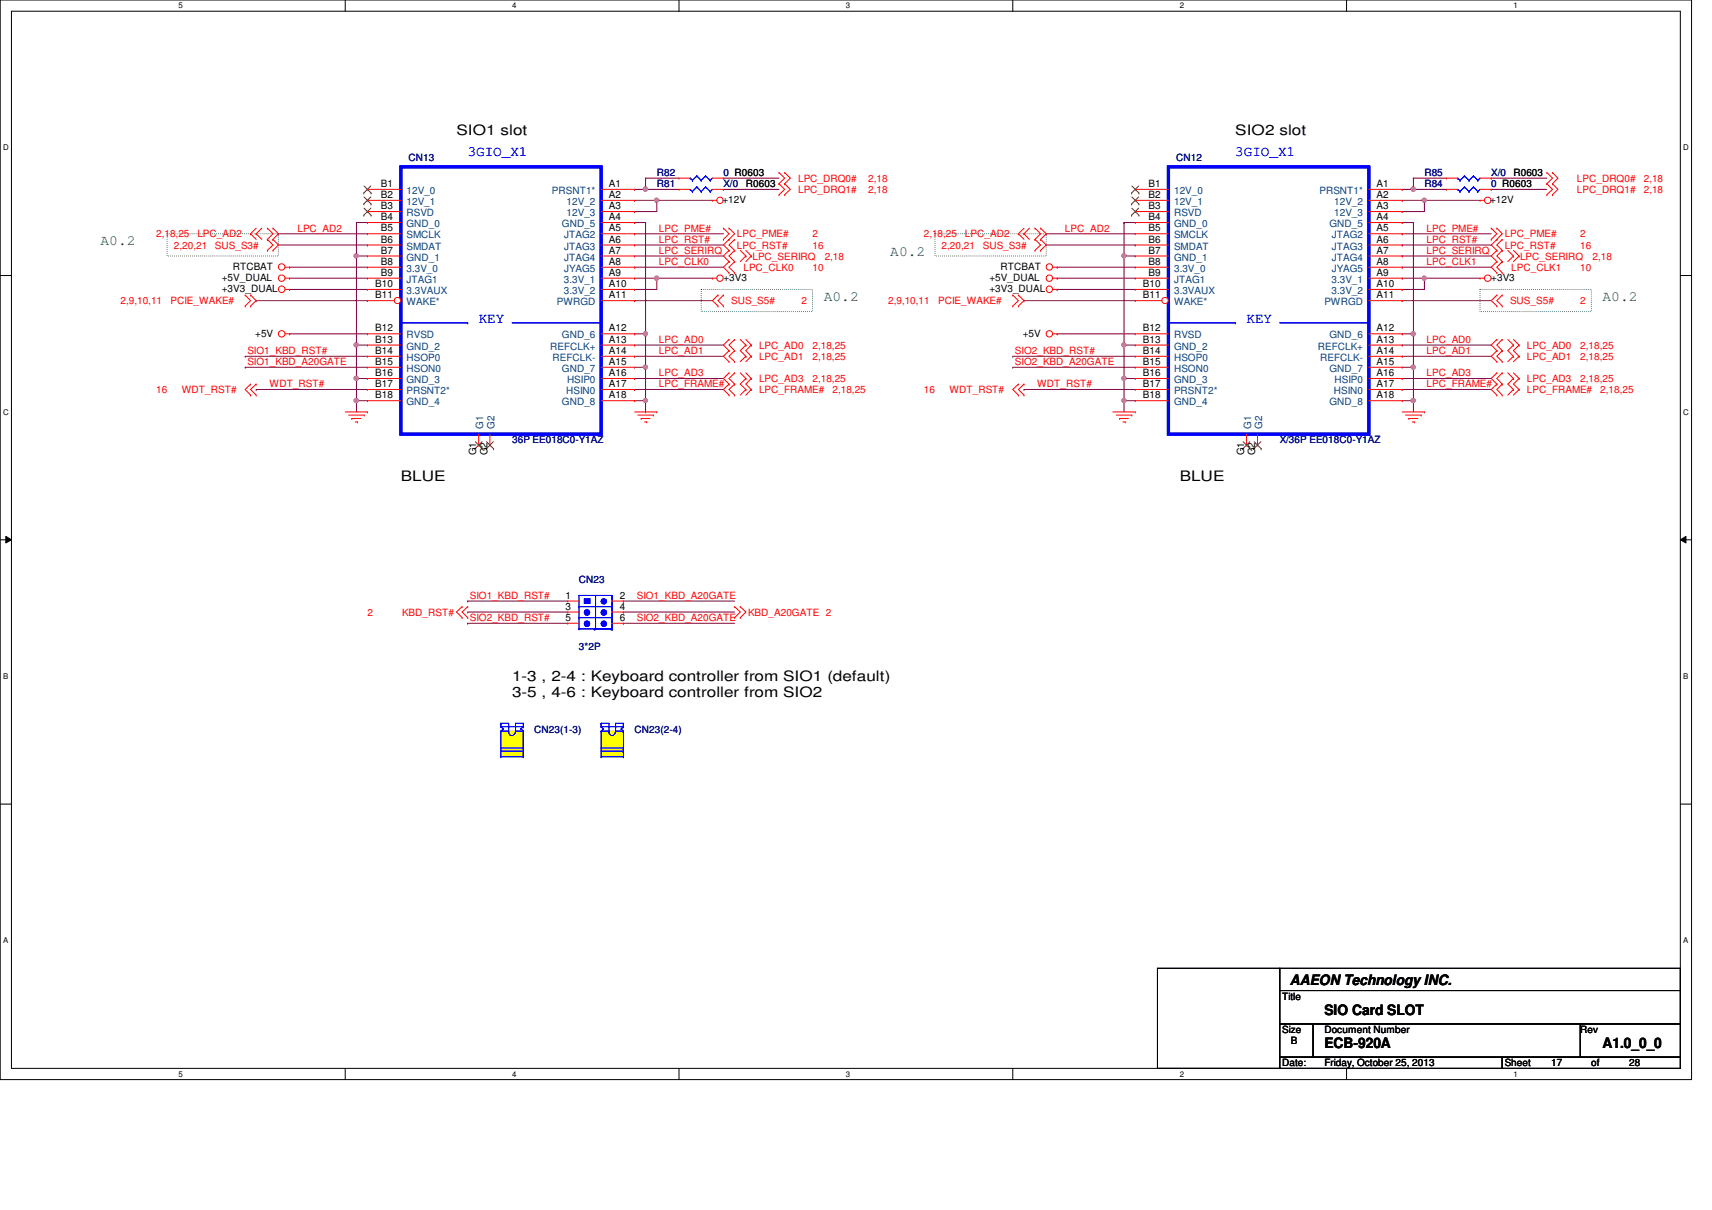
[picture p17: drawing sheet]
<svg xmlns="http://www.w3.org/2000/svg" width="297mm" height="210mm" viewBox="0 0 297 210" stroke-linecap="round" stroke-linejoin="round" font-family="sans-serif">
<defs><g id="words">
<g font-size="2.5">
<text x="79.2" y="23.5">SIO1 slot</text>
<text x="214.3" y="23.5">SIO2 slot</text>
<text x="69.6" y="83.4">BLUE</text>
<text x="204.7" y="83.4">BLUE</text>
<text x="88.9" y="118.1">1-3 , 2-4 : Keyboard controller from SIO1 (default)</text>
<text x="88.9" y="120.9">3-5 , 4-6 : Keyboard controller from SIO2</text>
<text x="223.8" y="170.8">AAEON Technology INC.</text>
<text x="229.8" y="176.1">SIO Card SLOT</text>
<text x="229.8" y="181.9">ECB-920A</text>
<text x="278" y="181.9">A1.0_0_0</text>
</g>
<g font-size="2.5" fill="#00f">
<text x="81.1" y="27.1">3GIO_X1</text>
<text x="214.3" y="27.1">3GIO_X1</text>
<text x="83.1" y="56">KEY</text>
<text x="216.3" y="56">KEY</text>
</g>
<g font-size="2.5" fill="#008000">
<text x="17.4" y="42.5">A0.2</text>
<text x="154.5" y="44.5">A0.2</text>
<text x="142.9" y="52.2">A0.2</text>
<text x="278" y="52.2">A0.2</text>
</g>
<g font-size="1.7" fill="#000080">
<text x="70.9" y="27.9">CN13</text>
<text x="204.1" y="27.9">CN12</text>
<text x="114" y="32.5">R81</text>
<text x="114" y="30.6">R82</text>
<text x="125.5" y="32.5">X/0</text>
<text x="125.5" y="30.6">0 R0603</text>
<text x="247.1" y="30.6">R85</text>
<text x="247.1" y="32.5">R84</text>
<text x="258.7" y="30.6">X/0</text>
<text x="258.7" y="32.5">0 R0603</text>
<text x="88.9" y="76.9">36P EE018C0-Y1AZ</text>
<text x="222" y="76.9">X/36P EE018C0-Y1AZ</text>
<text x="100.5" y="101">CN23</text>
<text x="100.5" y="112.8">3*2P</text>
<text x="92.7" y="127.1">CN23(1-3)</text>
<text x="110.1" y="127.1">CN23(2-4)</text>
</g>
<g font-size="1.7">
<text x="66.1" y="32.4">B1</text>
<text x="66.1" y="34.3">B2</text>
<text x="105.7" y="34.3">A2</text>
<text x="105.7" y="32.4">A1</text>
<text x="125.3" y="35.2">+12V</text>
<text x="129.4" y="32.5">R0603</text>
<text x="199.3" y="32.4">B1</text>
<text x="199.3" y="34.3">B2</text>
<text x="238.8" y="34.3">A2</text>
<text x="238.8" y="32.4">A1</text>
<text x="258.5" y="35.2">+12V</text>
<text x="262.6" y="30.6">R0603</text>
<text x="66.1" y="36.3">B3</text>
<text x="66.1" y="38.2">B4</text>
<text x="66.1" y="40.1">B5</text>
<text x="105.7" y="36.3">A3</text>
<text x="105.7" y="38.2">A4</text>
<text x="105.7" y="40.1">A5</text>
<text x="199.3" y="36.3">B3</text>
<text x="199.3" y="38.2">B4</text>
<text x="199.3" y="40.1">B5</text>
<text x="238.8" y="36.3">A3</text>
<text x="238.8" y="38.2">A4</text>
<text x="238.8" y="40.1">A5</text>
<text x="40.4" y="46.8">RTCBAT</text>
<text x="66.1" y="42.1">B6</text>
<text x="66.1" y="44">B7</text>
<text x="66.1" y="45.9">B8</text>
<text x="66.1" y="47.8">B9</text>
<text x="105.7" y="42.1">A6</text>
<text x="105.7" y="44">A7</text>
<text x="105.7" y="45.9">A8</text>
<text x="105.7" y="47.8">A9</text>
<text x="173.6" y="46.8">RTCBAT</text>
<text x="199.3" y="42.1">B6</text>
<text x="199.3" y="44">B7</text>
<text x="199.3" y="45.9">B8</text>
<text x="199.3" y="47.8">B9</text>
<text x="238.8" y="42.1">A6</text>
<text x="238.8" y="44">A7</text>
<text x="238.8" y="45.9">A8</text>
<text x="238.8" y="47.8">A9</text>
<text x="38.5" y="48.7">+5V_DUAL</text>
<text x="38.5" y="50.7">+3V3_DUAL</text>
<text x="65.1" y="49.8">B10</text>
<text x="65.1" y="51.7">B11</text>
<text x="105.7" y="49.8">A10</text>
<text x="105.7" y="51.7">A11</text>
<text x="125.5" y="48.7">+3V3</text>
<text x="171.7" y="48.7">+5V_DUAL</text>
<text x="171.7" y="50.7">+3V3_DUAL</text>
<text x="198.3" y="49.8">B10</text>
<text x="198.3" y="51.7">B11</text>
<text x="238.8" y="49.8">A10</text>
<text x="238.8" y="51.7">A11</text>
<text x="258.7" y="48.7">+3V3</text>
<text x="44.3" y="58.4">+5V</text>
<text x="65.1" y="57.5">B12</text>
<text x="65.1" y="59.4">B13</text>
<text x="105.7" y="57.5">A12</text>
<text x="105.7" y="59.4">A13</text>
<text x="177.5" y="58.4">+5V</text>
<text x="198.3" y="57.5">B12</text>
<text x="198.3" y="59.4">B13</text>
<text x="238.8" y="57.5">A12</text>
<text x="238.8" y="59.4">A13</text>
<text x="65.1" y="61.4">B14</text>
<text x="65.1" y="63.3">B15</text>
<text x="65.1" y="65.2">B16</text>
<text x="105.7" y="61.4">A14</text>
<text x="105.7" y="63.3">A15</text>
<text x="105.7" y="65.2">A16</text>
<text x="198.3" y="61.4">B14</text>
<text x="198.3" y="63.3">B15</text>
<text x="198.3" y="65.2">B16</text>
<text x="238.8" y="61.4">A14</text>
<text x="238.8" y="63.3">A15</text>
<text x="238.8" y="65.2">A16</text>
<text x="65.1" y="67.1">B17</text>
<text x="65.1" y="69.1">B18</text>
<text x="105.7" y="67.1">A17</text>
<text x="105.7" y="69.1">A18</text>
<text x="198.3" y="67.1">B17</text>
<text x="198.3" y="69.1">B18</text>
<text x="238.8" y="67.1">A17</text>
<text x="238.8" y="69.1">A18</text>
<text x="82.6" y="79" transform="rotate(-90 82.6 79)">G1</text>
<text x="84.6" y="79" transform="rotate(-90 84.6 79)">G2</text>
<text x="215.9" y="79" transform="rotate(-90 215.9 79)">G1</text>
<text x="217.8" y="79" transform="rotate(-90 217.8 79)">G2</text>
<text x="98.1" y="103.8">1</text>
<text x="98.1" y="105.7">3</text>
<text x="98.1" y="107.7">5</text>
<text x="107.6" y="103.8">2</text>
<text x="107.6" y="105.7">4</text>
<text x="107.6" y="107.7">6</text>
<text x="222.5" y="173.4">Title</text>
<text x="222.5" y="179.2">Size</text>
<text x="229.8" y="179.2">Document Number</text>
<text x="274.2" y="179.2">Rev</text>
<text x="222.5" y="185">Date:</text>
<text x="224" y="181.1">B</text>
<text x="229.8" y="185">Friday, October 25, 2013</text>
<text x="261.1" y="185">Sheet</text>
<text x="269.2" y="185">17</text>
<text x="276.1" y="185">of</text>
<text x="282.7" y="185">28</text>
</g>
<g font-size="1.7" fill="#004080">
<text x="70.5" y="33.7">12V_0</text>
<text x="70.5" y="35.6">12V_1</text>
<text x="95.8" y="33.7">PRSNT1*</text>
<text x="98.3" y="35.6">12V_2</text>
<text x="203.7" y="33.7">12V_0</text>
<text x="203.7" y="35.6">12V_1</text>
<text x="228.9" y="33.7">PRSNT1*</text>
<text x="231.5" y="35.6">12V_2</text>
<text x="70.5" y="37.5">RSVD</text>
<text x="70.5" y="39.4">GND_0</text>
<text x="70.5" y="41.4">SMCLK</text>
<text x="97.5" y="39.4">GND_5</text>
<text x="97.9" y="41.4">JTAG2</text>
<text x="98.3" y="37.5">12V_3</text>
<text x="203.7" y="37.5">RSVD</text>
<text x="203.7" y="39.4">GND_0</text>
<text x="203.7" y="41.4">SMCLK</text>
<text x="230.7" y="39.4">GND_5</text>
<text x="231.1" y="41.4">JTAG2</text>
<text x="231.5" y="37.5">12V_3</text>
<text x="70.5" y="43.3">SMDAT</text>
<text x="70.5" y="45.2">GND_1</text>
<text x="70.5" y="47.2">3.3V_0</text>
<text x="97.9" y="43.3">JTAG3</text>
<text x="97.9" y="45.2">JTAG4</text>
<text x="97.9" y="47.2">JYAG5</text>
<text x="203.7" y="43.3">SMDAT</text>
<text x="203.7" y="45.2">GND_1</text>
<text x="203.7" y="47.2">3.3V_0</text>
<text x="231.1" y="43.3">JTAG3</text>
<text x="231.1" y="45.2">JTAG4</text>
<text x="231.1" y="47.2">JYAG5</text>
<text x="70.5" y="49.1">JTAG1</text>
<text x="70.5" y="51">3.3VAUX</text>
<text x="70.5" y="53">WAKE*</text>
<text x="96.6" y="53">PWRGD</text>
<text x="97.8" y="49.1">3.3V_1</text>
<text x="97.8" y="51">3.3V_2</text>
<text x="203.7" y="49.1">JTAG1</text>
<text x="203.7" y="51">3.3VAUX</text>
<text x="203.7" y="53">WAKE*</text>
<text x="229.8" y="53">PWRGD</text>
<text x="231" y="49.1">3.3V_1</text>
<text x="231" y="51">3.3V_2</text>
<text x="70.5" y="58.7">RVSD</text>
<text x="97.5" y="58.7">GND_6</text>
<text x="203.7" y="58.7">RVSD</text>
<text x="230.7" y="58.7">GND_6</text>
<text x="70.5" y="60.7">GND_2</text>
<text x="70.5" y="62.6">HSOP0</text>
<text x="70.5" y="64.5">HSON0</text>
<text x="95.5" y="60.7">REFCLK+</text>
<text x="95.9" y="62.6">REFCLK-</text>
<text x="97.5" y="64.5">GND_7</text>
<text x="203.7" y="60.7">GND_2</text>
<text x="203.7" y="62.6">HSOP0</text>
<text x="203.7" y="64.5">HSON0</text>
<text x="228.6" y="60.7">REFCLK+</text>
<text x="229.1" y="62.6">REFCLK-</text>
<text x="230.7" y="64.5">GND_7</text>
<text x="70.5" y="66.5">GND_3</text>
<text x="70.5" y="68.4">PRSNT2*</text>
<text x="70.5" y="70.3">GND_4</text>
<text x="97.5" y="70.3">GND_8</text>
<text x="98.3" y="68.4">HSIN0</text>
<text x="98.4" y="66.5">HSIP0</text>
<text x="203.7" y="66.5">GND_3</text>
<text x="203.7" y="68.4">PRSNT2*</text>
<text x="203.7" y="70.3">GND_4</text>
<text x="230.7" y="70.3">GND_8</text>
<text x="231.4" y="68.4">HSIN0</text>
<text x="231.6" y="66.5">HSIP0</text>
<text x="83.9" y="74.3" transform="rotate(-90 83.9 74.3)">G1</text>
<text x="85.8" y="74.3" transform="rotate(-90 85.8 74.3)">G2</text>
<text x="217.1" y="74.3" transform="rotate(-90 217.1 74.3)">G1</text>
<text x="219" y="74.3" transform="rotate(-90 219 74.3)">G2</text>
</g>
<g font-size="1.7" fill="#f00">
<text x="138.5" y="31.5">LPC_DRQ0#</text>
<text x="138.5" y="33.5">LPC_DRQ1#</text>
<text x="150.6" y="31.5">2,18</text>
<text x="150.6" y="33.5">2,18</text>
<text x="273.6" y="31.5">LPC_DRQ0#</text>
<text x="273.6" y="33.5">LPC_DRQ1#</text>
<text x="285.2" y="31.5">2,18</text>
<text x="285.2" y="33.5">2,18</text>
<text x="27.1" y="41.2">2,18,25</text>
<text x="34.2" y="41.2">LPC_AD2</text>
<text x="51.6" y="40.2">LPC_AD2</text>
<text x="114.3" y="40.2">LPC_PME#</text>
<text x="127.8" y="41.2">LPC_PME#</text>
<text x="141" y="41.2">2</text>
<text x="160.3" y="41.2">2,18,25</text>
<text x="167.4" y="41.2">LPC_AD2</text>
<text x="184.8" y="40.2">LPC_AD2</text>
<text x="247.5" y="40.2">LPC_PME#</text>
<text x="261.1" y="41.2">LPC_PME#</text>
<text x="274.2" y="41.2">2</text>
<text x="30.2" y="43.1">2,20,21</text>
<text x="37.3" y="43.1">SUS_S3#</text>
<text x="114.3" y="46">LPC_CLK0</text>
<text x="114.3" y="42.1">LPC_RST#</text>
<text x="114.3" y="44">LPC_SERIRQ</text>
<text x="127.8" y="43.1">LPC_RST#</text>
<text x="129" y="47">LPC_CLK0</text>
<text x="130.6" y="45">LPC_SERIRQ</text>
<text x="141" y="47">10</text>
<text x="141" y="43.1">16</text>
<text x="143.1" y="45">2,18</text>
<text x="163.4" y="43.1">2,20,21</text>
<text x="170.5" y="43.1">SUS_S3#</text>
<text x="247.5" y="46">LPC_CLK1</text>
<text x="247.5" y="42.1">LPC_RST#</text>
<text x="247.5" y="44">LPC_SERIRQ</text>
<text x="261.1" y="43.1">LPC_RST#</text>
<text x="262.2" y="47">LPC_CLK1</text>
<text x="263.7" y="45">LPC_SERIRQ</text>
<text x="274.2" y="47">10</text>
<text x="274.2" y="43.1">16</text>
<text x="276.3" y="45">2,18</text>
<text x="20.9" y="52.8">2,9,10,11</text>
<text x="29.6" y="52.8">PCIE_WAKE#</text>
<text x="126.9" y="52.8">SUS_S5#</text>
<text x="139.1" y="52.8">2</text>
<text x="154.1" y="52.8">2,9,10,11</text>
<text x="162.8" y="52.8">PCIE_WAKE#</text>
<text x="262" y="52.8">SUS_S5#</text>
<text x="274.2" y="52.8">2</text>
<text x="114.3" y="59.5">LPC_AD0</text>
<text x="247.5" y="59.5">LPC_AD0</text>
<text x="42.9" y="63.3">SIO1_KBD_A20GATE</text>
<text x="42.9" y="61.4">SIO1_KBD_RST#</text>
<text x="114.3" y="65.3">LPC_AD3</text>
<text x="114.3" y="61.4">LPC_AD1</text>
<text x="131.7" y="60.5">LPC_AD0</text>
<text x="131.7" y="62.4">LPC_AD1</text>
<text x="141" y="60.5">2,18,25</text>
<text x="141" y="62.4">2,18,25</text>
<text x="176.1" y="63.3">SIO2_KBD_A20GATE</text>
<text x="176.1" y="61.4">SIO2_KBD_RST#</text>
<text x="247.5" y="65.3">LPC_AD3</text>
<text x="247.5" y="61.4">LPC_AD1</text>
<text x="264.9" y="60.5">LPC_AD0</text>
<text x="264.9" y="62.4">LPC_AD1</text>
<text x="274.2" y="60.5">2,18,25</text>
<text x="274.2" y="62.4">2,18,25</text>
<text x="27.1" y="68.2">16</text>
<text x="31.5" y="68.2">WDT_RST#</text>
<text x="46.8" y="67.2">WDT_RST#</text>
<text x="114.3" y="67.2">LPC_FRAME#</text>
<text x="131.7" y="68.2">LPC_FRAME#</text>
<text x="131.7" y="66.3">LPC_AD3</text>
<text x="141" y="66.3">2,18,25</text>
<text x="144.4" y="68.2">2,18,25</text>
<text x="160.3" y="68.2">16</text>
<text x="164.7" y="68.2">WDT_RST#</text>
<text x="180" y="67.2">WDT_RST#</text>
<text x="247.5" y="67.2">LPC_FRAME#</text>
<text x="264.9" y="68.2">LPC_FRAME#</text>
<text x="264.9" y="66.3">LPC_AD3</text>
<text x="274.2" y="66.3">2,18,25</text>
<text x="277.7" y="68.2">2,18,25</text>
<text x="63.8" y="106.8">2</text>
<text x="69.8" y="106.8">KBD_RST#</text>
<text x="81.5" y="103.9">SIO1_KBD_RST#</text>
<text x="81.5" y="107.7">SIO2_KBD_RST#</text>
<text x="110.5" y="107.7">SIO2_KBD_A20GATE</text>
<text x="110.5" y="103.9">SIO1_KBD_A20GATE</text>
<text x="129.8" y="106.8">KBD_A20GATE 2</text>
</g>
<g font-size="1.4">
<text x="30.9" y="1.4">5</text>
<text x="88.9" y="1.4">4</text>
<text x="146.8" y="1.4">3</text>
<text x="204.7" y="1.4">2</text>
<text x="262.6" y="1.4">1</text>
<text x=".5" y="26.1">D</text>
<text x="292.1" y="26.1">D</text>
<text x=".5" y="71.9">C</text>
<text x="292.1" y="71.9">C</text>
<text x=".5" y="117.8">B</text>
<text x="292.1" y="117.8">B</text>
<text x=".5" y="163.6">A</text>
<text x="292.1" y="163.6">A</text>
<text x="30.9" y="186.8">5</text>
<text x="88.9" y="186.8">4</text>
<text x="146.8" y="186.8">3</text>
<text x="204.7" y="186.8">2</text>
<text x="262.6" y="186.8">1</text>
</g>
</g></defs>
<path d="M0 0h293.5v187.3h-293.5zM2 1.9h289.5v183.4h-289.5z" fill="none" stroke="#000" stroke-width=".17"/>
<g fill="#fff">
<path d="M30.9 .2h.8v1.5h-.8z"/>
<path d="M30.9 185.5h.8v1.6h-.8z"/>
</g>
<path d="M59.9 0v1.9M59.9 185.3v2" fill="none" stroke="#000" stroke-width=".17"/>
<g fill="#fff">
<path d="M88.9 .2h.7v1.5h-.7z"/>
<path d="M88.9 185.5h.7v1.6h-.7z"/>
</g>
<path d="M117.8 0v1.9M117.8 185.3v2" fill="none" stroke="#000" stroke-width=".17"/>
<g fill="#fff">
<path d="M146.8 .2h.7v1.5h-.7z"/>
<path d="M146.8 185.5h.7v1.6h-.7z"/>
</g>
<path d="M175.7 0v1.9M175.7 185.3v2" fill="none" stroke="#000" stroke-width=".17"/>
<g fill="#fff">
<path d="M204.7 .2h.7v1.5h-.7z"/>
<path d="M204.7 185.5h.7v1.6h-.7z"/>
</g>
<path d="M233.6 0v1.9M233.6 185.3v2" fill="none" stroke="#000" stroke-width=".17"/>
<g fill="#fff">
<path d="M262.6 .2h.8v1.5h-.8z"/>
<path d="M262.6 185.5h.8v1.6h-.8z"/>
<path d="M.5 24.8h1v1.6h-1z"/>
<path d="M292.1 24.8h.9v1.6h-.9z"/>
<path d="M.5 70.7h1v1.5h-1z"/>
<path d="M292.1 70.7h.9v1.5h-.9z"/>
</g>
<path d="M0 47.8h2M291.5 47.8h2" fill="none" stroke="#000" stroke-width=".17"/>
<g fill="#fff">
<path d="M.5 116.5h.9v1.6h-.9z"/>
<path d="M292.1 116.5h.8v1.6h-.8z"/>
</g>
<path d="M0 93.6h2M1 93l1 .6-1 .6zM291.5 93.6l1-.6v1.2zM291.5 93.6h2" fill="none" stroke="#000" stroke-width=".17"/>
<path d="M1 93l1 .6-1 .6zM291.5 93.6l1-.6v1.2z" fill="#000"/>
<g fill="#fff">
<path d="M.5 162.4h.9v1.5h-.9z"/>
<path d="M292.1 162.4h.8v1.5h-.8z"/>
</g>
<path d="M0 139.5h2M291.5 139.5h2" fill="none" stroke="#000" stroke-width=".17"/>
<path d="M86.9 126.8h3.9v4.5h-3.9z" fill-rule="evenodd" fill="#ff0"/>
<path d="M86.9 126.8h3.9v4.5h-3.9z" fill="none" stroke="#ff0" stroke-width=".17"/>
<path d="M104.3 126.8h3.9v4.5h-3.9z" fill-rule="evenodd" fill="#ff0"/>
<path d="M104.3 126.8h3.9v4.5h-3.9z" fill="none" stroke="#ff0" stroke-width=".17"/>
<path d="M29 40.6h19.3v3.8h-19.3zM121.7 50.2h19.3v3.9h-19.3zM162.2 40.6h19.3v3.8h-19.3zM256.8 50.2h19.3v3.9h-19.3z" fill="none" stroke="#008000" stroke-width=".17" stroke-dasharray="0 .3"/>
<g fill="none" stroke="#800040" stroke-width=".17">
<path d="M61.8 38.6h.1M61.8 38.6h2M125.5 32.9h.1M125.5 32.9h9.7M61.8 59.9h.1M61.8 59.9v5.8M42.5 63.7h.1M42.5 61.8h.1M42.5 63.7h21.3M42.5 61.8h21.3M61.8 69.5h.1M61.8 65.7h.1"/>
<path d="M61.8 69.5v2M61.8 65.7h2"/>
</g>
<circle cx="61.8" cy="59.8" r=".37" fill="#f0f"/>
<circle cx="61.8" cy="59.8" r=".37" fill="none" stroke="#f0f" stroke-width=".17"/>
<path d="M61.8 59.9h.1M61.8 44.4h.1M61.8 59.9h2M61.8 44.4v15.5M110.1 46.4h.1M110.1 46.4h15.4M110.1 67.6h.1M110.1 67.6h15.4" fill="none" stroke="#800040" stroke-width=".17"/>
<circle cx="61.8" cy="44.4" r=".37" fill="#f0f"/>
<circle cx="61.8" cy="44.4" r=".37" fill="none" stroke="#f0f" stroke-width=".17"/>
<path d="M114 34.8h.1M114 34.8h9.6" fill="none" stroke="#800040" stroke-width=".17"/>
<circle cx="113.9" cy="34.7" r=".37" fill="#f0f"/>
<circle cx="113.9" cy="34.7" r=".37" fill="none" stroke="#f0f" stroke-width=".17"/>
<path d="M110.1 38.6h.1M110.1 38.6h1.9M112 38.6h.1M112 38.6v19.3" fill="none" stroke="#800040" stroke-width=".17"/>
<circle cx="112" cy="57.9" r=".38" fill="#f0f"/>
<circle cx="112" cy="57.9" r=".38" fill="none" stroke="#f0f" stroke-width=".17"/>
<path d="M112 32.9h.1M112 32.9h5.8M112 57.9v5.8M112 63.7h.1" fill="none" stroke="#800040" stroke-width=".17"/>
<circle cx="112" cy="32.8" r=".38" fill="#f0f"/>
<circle cx="112" cy="32.8" r=".38" fill="none" stroke="#f0f" stroke-width=".17"/>
<path d="M44.4 52.2h.1M44.4 52.2h19.4M110.1 50.2h.1M114 48.3h.1M114 48.3h9.6M114 48.3v1.9h-3.9" fill="none" stroke="#800040" stroke-width=".17"/>
<circle cx="113.9" cy="48.3" r=".38" fill="#f0f"/>
<circle cx="113.9" cy="48.3" r=".38" fill="none" stroke="#f0f" stroke-width=".17"/>
<g fill="none" stroke="#800040" stroke-width=".17">
<path d="M61.8 38.6h.1M61.8 38.6v5.8M110.1 36.7h.1M110.1 34.8h.1M110.1 32.9h.1M110.1 34.8h3.9M112 30.9h.1M112 30.9v2h-1.9M112 30.9h5.8M114 34.8h.1M114 34.8v1.9h-3.9M110.1 48.3h.1"/>
<path d="M110.1 52.2h.1M110.1 57.9h.1M110.1 48.3h3.9M110.1 52.2h13.5M110.1 57.9h1.9M61.8 69.5h.1M61.8 65.7h.1M61.8 65.7v3.8M61.8 69.5h2"/>
</g>
<circle cx="61.8" cy="69.5" r=".37" fill="#f0f"/>
<circle cx="61.8" cy="69.5" r=".37" fill="none" stroke="#f0f" stroke-width=".17"/>
<circle cx="61.8" cy="65.6" r=".37" fill="#f0f"/>
<circle cx="61.8" cy="65.6" r=".37" fill="none" stroke="#f0f" stroke-width=".17"/>
<g fill="none" stroke="#800040" stroke-width=".17">
<path d="M125.5 30.9h.1M125.5 30.9h9.7M195 38.6h.1M195 38.6h2M61.8 44.4h.1M61.8 44.4h2M110.1 59.9h.1M110.1 40.6h.1M110.1 42.5h.1M110.1 59.9h15.4M110.1 40.6h15.4M110.1 42.5h15.4"/>
<path d="M195 59.9h.1M195 59.9v5.8M110.1 65.7h.1M110.1 61.8h.1M110.1 65.7h15.4M110.1 61.8h15.4M175.7 63.7h.1M175.7 61.8h.1M175.7 61.8h21.3M175.7 63.7h21.3M195 69.5h.1M195 65.7h.1"/>
<path d="M195 65.7h2M195 69.5v2"/>
</g>
<circle cx="195" cy="59.8" r=".37" fill="#f0f"/>
<circle cx="195" cy="59.8" r=".37" fill="none" stroke="#f0f" stroke-width=".17"/>
<path d="M195 59.9h.1M195 44.4h.1M195 59.9h2M195 44.4v15.5M243.3 46.4h.1M243.3 46.4h15.4M243.3 67.6h.1M243.3 67.6h15.4" fill="none" stroke="#800040" stroke-width=".17"/>
<circle cx="195" cy="44.4" r=".37" fill="#f0f"/>
<circle cx="195" cy="44.4" r=".37" fill="none" stroke="#f0f" stroke-width=".17"/>
<path d="M247.1 34.8h.1M247.1 34.8h9.7" fill="none" stroke="#800040" stroke-width=".17"/>
<circle cx="247.1" cy="34.7" r=".37" fill="#f0f"/>
<circle cx="247.1" cy="34.7" r=".37" fill="none" stroke="#f0f" stroke-width=".17"/>
<path d="M243.3 38.6h.1M243.3 38.6h1.9M245.2 38.6h.1M245.2 38.6v19.3" fill="none" stroke="#800040" stroke-width=".17"/>
<circle cx="245.2" cy="57.9" r=".38" fill="#f0f"/>
<circle cx="245.2" cy="57.9" r=".38" fill="none" stroke="#f0f" stroke-width=".17"/>
<path d="M177.7 52.2h.1M177.7 52.2h19.3M243.3 50.2h.1M247.1 48.3h.1M247.1 48.3h9.7M247.1 48.3v1.9h-3.8M245.2 69.5h.1M245.2 69.5v2" fill="none" stroke="#800040" stroke-width=".17"/>
<circle cx="247.1" cy="48.3" r=".38" fill="#f0f"/>
<circle cx="247.1" cy="48.3" r=".38" fill="none" stroke="#f0f" stroke-width=".17"/>
<g fill="none" stroke="#800040" stroke-width=".17">
<path d="M195 38.6h.1M195 38.6v5.8M243.3 36.7h.1M243.3 34.8h.1M243.3 34.8h3.8M247.1 34.8h.1M247.1 34.8v1.9h-3.8M243.3 48.3h.1M243.3 57.9h.1M243.3 48.3h3.8M243.3 57.9h1.9M195 69.5h.1"/>
<path d="M195 65.7h.1M195 65.7v3.8M195 69.5h2"/>
</g>
<circle cx="195" cy="69.5" r=".37" fill="#f0f"/>
<circle cx="195" cy="69.5" r=".37" fill="none" stroke="#f0f" stroke-width=".17"/>
<circle cx="195" cy="65.6" r=".37" fill="#f0f"/>
<circle cx="195" cy="65.6" r=".37" fill="none" stroke="#f0f" stroke-width=".17"/>
<g fill="none" stroke="#800040" stroke-width=".17">
<path d="M245.2 32.9h.1M245.2 32.9h5.8M258.7 32.9h.1M258.7 32.9h9.7M195 44.4h.1M195 44.4h2M243.3 59.9h.1M243.3 40.6h.1M243.3 42.5h.1M243.3 59.9h15.4M243.3 40.6h15.4M243.3 42.5h15.4"/>
<path d="M243.3 65.7h.1M243.3 61.8h.1M243.3 65.7h15.4M243.3 61.8h15.4"/>
</g>
<circle cx="245.2" cy="32.8" r=".38" fill="#f0f"/>
<circle cx="245.2" cy="32.8" r=".38" fill="none" stroke="#f0f" stroke-width=".17"/>
<g fill="none" stroke="#800040" stroke-width=".17">
<path d="M243.3 32.9h.1M245.2 30.9h.1M245.2 30.9v2h-1.9M245.2 30.9h5.8M258.7 30.9h.1M258.7 30.9h9.7M48.3 40.6h.1M48.3 40.6h15.5M50.2 48.3h.1M50.2 50.2h.1M50.2 48.3h13.6M50.2 50.2h13.6"/>
<path d="M110.1 44.4h.1M110.1 44.4h15.4M181.5 40.6h.1M181.5 40.6h15.5M183.4 48.3h.1M183.4 50.2h.1M183.4 48.3h13.6M183.4 50.2h13.6M243.3 44.4h.1M243.3 44.4h15.4M44.4 67.6h.1M44.4 67.6h19.4"/>
<path d="M110.1 63.7h1.9M112 63.7h.1M177.7 67.6h.1M177.7 67.6h19.3M81.1 106.2h.1M81.1 104.3h.1M81.1 108.1h.1M81.1 106.2h17.4M81.1 108.1h17.4M81.1 104.3h17.4M108.2 106.2h.1M108.2 108.1h.1"/>
<path d="M108.2 104.3h.1M108.2 106.2h19.3M108.2 108.1h19.3M108.2 104.3h19.3"/>
</g>
<circle cx="112" cy="63.7" r=".37" fill="#f0f"/>
<circle cx="112" cy="63.7" r=".37" fill="none" stroke="#f0f" stroke-width=".17"/>
<path d="M245.2 57.9h.1M245.2 57.9v5.8M110.1 69.5h1.9M112 69.5h.1M112 63.7v5.8M243.3 63.7h1.9M245.2 63.7h.1" fill="none" stroke="#800040" stroke-width=".17"/>
<circle cx="112" cy="69.5" r=".37" fill="#f0f"/>
<circle cx="112" cy="69.5" r=".37" fill="none" stroke="#f0f" stroke-width=".17"/>
<path d="M112 71.5h.1M112 69.5v2M243.3 69.5h1.9M245.2 69.5h.1" fill="none" stroke="#800040" stroke-width=".17"/>
<circle cx="245.2" cy="69.5" r=".37" fill="#f0f"/>
<circle cx="245.2" cy="69.5" r=".37" fill="none" stroke="#f0f" stroke-width=".17"/>
<path d="M245.2 63.7h.1M245.2 63.7v5.8" fill="none" stroke="#800040" stroke-width=".17"/>
<circle cx="245.2" cy="63.7" r=".37" fill="#f0f"/>
<circle cx="245.2" cy="63.7" r=".37" fill="none" stroke="#f0f" stroke-width=".17"/>
<g fill="none" stroke="#800040" stroke-width=".17">
<path d="M48.3 42.5h15.5M50.2 46.4h.1M50.2 57.9h.1M50.2 57.9h13.6M50.2 46.4h13.6M63.8 42.5h.1M181.5 42.5h15.5M183.4 57.9h.1M183.4 46.4h.1M183.4 57.9h13.6M183.4 46.4h13.6M197 42.5h.1"/>
<path d="M243.3 52.2h.1M243.3 52.2h15.4"/>
</g>
<g fill="none" stroke="#f00" stroke-width=".17">
<path d="M44.4 39.6l-.9 1M45.4 39.6l-1 1M46.4 39.6h.1M46.4 39.6l1 1-1 .9M47.4 39.6h.1M47.4 39.6l.9 1-.9 .9M117.8 32.9h.1M117.8 32.9h2M123.6 34.8h.1M123.6 34.8h.8M123.6 32.9h1.9M125.5 39.6h.1"/>
<path d="M125.5 32.9h.1M125.5 39.6l1 1-1 .9M126.5 39.6h.1M126.5 39.6l1 1-2 1.9 1 .9M135.2 29.9h.1M135.2 31.9h.1M135.2 33.8h.1M135.2 29.9l.9 1-.9 1M135.2 31.9l.9 1-.9 .9M136.1 29.9h.1M136.1 31.9h.1M136.1 33.8h.1"/>
<path d="M136.1 29.9l1 1-1 1M136.1 31.9l1 1-1 .9M177.7 39.6l-1 1M178.6 39.6l-.9 1M179.6 39.6h.1M179.6 39.6l.9 1-.9 .9M180.5 39.6h.1M180.5 39.6l1 1-1 .9M256.8 34.8h.1M256.8 34.8h.8M258.7 39.6h.1M258.7 39.6l1 1-1 .9"/>
<path d="M259.7 39.6h.1M259.7 39.6l.9 1-.9 .9M268.4 29.9h.1M268.4 31.9h.1M268.4 33.8h.1M268.4 29.9l1 1-1 1M268.4 31.9l1 1-1 .9M269.4 29.9h.1M269.4 31.9h.1M269.4 33.8h.1M269.4 29.9l.9 1-.9 1M269.4 31.9l.9 1-.9 .9"/>
<path d="M42.5 51.2h.1M42.5 53.1h.1M42.5 51.2l1 1-1 .9M43.5 53.1h.1M43.5 51.2h.1M43.5 40.6h.1M43.5 51.2l.9 1-.9 .9M43.5 40.6l.9 .9M44.4 40.6h.1M44.4 40.6l1 .9M46.4 41.5h.1M46.4 43.4h.1"/>
<path d="M46.4 41.5l1 1-1 .9M47.4 41.5h.1M47.4 43.4h.1M47.4 41.5l.9 1-.9 .9M49.5 48.3h.7M49.5 50.2h.7M49.5 57.9h.7M49.5 46.4h.7M50.2 48.3h.1M50.2 50.2h.1M50.2 46.4h.1M50.2 57.9h.1"/>
<path d="M123.6 48.3h.1M123.6 48.3h.8M124.6 53.1h.1M124.6 51.2h.1M124.6 51.2l-1 1 1 .9M125.5 41.5h.1M125.5 51.2h.1M125.5 53.1h.1M125.5 51.2l-.9 1 .9 .9M126.5 47.3h.1M126.5 45.4h.1M126.5 58.9h.1"/>
<path d="M126.5 41.5h.1M126.5 43.4h.1M126.5 45.4l-1 1 1 .9M126.5 58.9l-1 1 1 .9M126.5 43.4l-1 1 1 1M127.5 45.4h.1M127.5 47.3h.1M127.5 58.9h.1M127.5 43.4h.1M127.5 41.5h.1M127.5 45.4l-1 1 1 .9M127.5 58.9l-1 1 1 .9"/>
<path d="M127.5 41.5l-1 1 1 .9M127.5 43.4l-1 1 1 1M128.4 58.9l1 1M128.4 43.4l1 1M129.4 59.9h.1M129.4 44.4h.1M129.4 59.9l-1 .9 1 1M129.4 58.9l.9 1M129.4 44.4l-1 1M129.4 43.4l.9 1M130.3 59.9h.1M130.3 44.4h.1"/>
<path d="M130.3 59.9l-.9 .9 .9 1M130.3 44.4l-.9 1M175.7 51.2h.1M175.7 53.1h.1M175.7 51.2l1 1-1 .9M176.7 53.1h.1M176.7 51.2h.1M176.7 40.6h.1M176.7 51.2l1 1-1 .9M176.7 40.6l1 .9M177.7 40.6h.1M177.7 40.6l.9 .9"/>
<path d="M179.6 41.5h.1M179.6 43.4h.1M179.6 41.5l.9 1-.9 .9M180.5 41.5h.1M180.5 43.4h.1M180.5 41.5l1 1-1 .9M182.7 48.3h.7M182.7 50.2h.7M182.7 57.9h.7M182.7 46.4h.7M183.4 48.3h.1M183.4 50.2h.1"/>
<path d="M183.4 57.9h.1M183.4 46.4h.1M256.8 48.3h.1M256.8 48.3h.8M258.7 41.5h.1M259.7 47.3h.1M259.7 45.4h.1M259.7 58.9h.1M259.7 41.5h.1M259.7 43.4h.1M259.7 53.1h.1M259.7 51.2h.1"/>
<path d="M259.7 45.4l-1 1 1 .9M259.7 58.9l-1 1 1 .9M259.7 41.5l-1 1 1 .9M259.7 43.4l-1 1 1 1M259.7 51.2l-1 1 1 .9M260.6 45.4h.1M260.6 47.3h.1M260.6 58.9h.1M260.6 43.4h.1M260.6 41.5h.1M260.6 51.2h.1M260.6 53.1h.1"/>
<path d="M260.6 45.4l-.9 1 .9 .9M260.6 58.9l-.9 1 .9 .9M260.6 41.5l-.9 1 .9 .9M260.6 43.4l-.9 1 .9 1M260.6 51.2l-.9 1 .9 .9M261.6 58.9l1 1M261.6 43.4l1 1M262.6 59.9h.1M262.6 44.4h.1M262.6 59.9l-1 .9 1 1M262.6 58.9l1 1M262.6 43.4l1 1"/>
<path d="M262.6 44.4l-1 1M263.6 59.9h.1M263.6 44.4h.1M263.6 59.9l-1 .9 1 1M263.6 44.4l-1 1M43.5 68.5h.1M43.5 66.6h.1M43.5 66.6l-1 1 1 .9M44.4 68.5h.1M44.4 66.6h.1M44.4 66.6l-.9 1 .9 .9M59.9 71.5h3.9"/>
<path d="M60.5 72h2.7M61 72.6h.1M61 72.6h1.6M61.6 73.2h.4M62 73.2h.1M63.2 72h.1M63.8 71.5h.1M110.1 71.5h3.9M110.7 72h2.7M111.2 72.6h.1M111.2 72.6h1.6M111.8 73.2h.4"/>
<path d="M112.2 73.2h.1M113.4 72h.1M114 71.5h.1M126.5 66.6h.1M126.5 68.5h.1M126.5 60.8h.1M126.5 62.7h.1M126.5 64.7h.1M126.5 66.6l-1 1 1 .9M126.5 60.8l-1 1 1 .9M126.5 64.7l-1 1 1 .9M127.5 68.5h.1"/>
<path d="M127.5 66.6h.1M127.5 60.8h.1M127.5 62.7h.1M127.5 64.7h.1M127.5 66.6l-1 1 1 .9M127.5 60.8l-1 1 1 .9M127.5 64.7l-1 1 1 .9M128.4 64.7l1 1M129.4 67.6h.1M129.4 61.8h.1M129.4 65.7h.1M129.4 67.6l-1 .9"/>
<path d="M129.4 65.7l-1 .9 1 1M129.4 61.8l-1 .9M129.4 64.7l.9 1M130.3 67.6h.1M130.3 61.8h.1M130.3 65.7h.1M130.3 67.6l-.9 .9M130.3 65.7l-.9 .9 .9 1M130.3 61.8l-.9 .9M176.7 68.5h.1M176.7 66.6h.1M176.7 66.6l-1 1 1 .9"/>
<path d="M177.7 68.5h.1M177.7 66.6h.1M177.7 66.6l-1 1 1 .9M193.1 71.5h3.9M193.7 72h2.7M194.3 72.6h.1M194.3 72.6h1.5M194.8 73.2h.4M195.2 73.2h.1M196.4 72h.1M197 71.5h.1M243.3 71.5h3.8"/>
<path d="M243.9 72h2.7M244.4 72.6h.1M244.4 72.6h1.6M245 73.2h.4M245.4 73.2h.1M246.6 72h.1M247.1 71.5h.1M259.7 66.6h.1M259.7 68.5h.1M259.7 60.8h.1M259.7 62.7h.1M259.7 64.7h.1"/>
<path d="M259.7 66.6l-1 1 1 .9M259.7 60.8l-1 1 1 .9M259.7 64.7l-1 1 1 .9M260.6 68.5h.1M260.6 66.6h.1M260.6 60.8h.1M260.6 62.7h.1M260.6 64.7h.1M260.6 66.6l-.9 1 .9 .9M260.6 60.8l-.9 1 .9 .9M260.6 64.7l-.9 1 .9 .9M261.6 64.7l1 1"/>
<path d="M262.6 67.6h.1M262.6 61.8h.1M262.6 65.7h.1M262.6 67.6l-1 .9M262.6 65.7l-1 .9 1 1M262.6 64.7l1 1M262.6 61.8l-1 .9M263.6 67.6h.1M263.6 61.8h.1M263.6 65.7h.1M263.6 67.6l-1 .9M263.6 65.7l-1 .9 1 1"/>
<path d="M263.6 61.8l-1 .9M80.2 105.2h.1M80.2 107.1h.1M80.2 105.2l-1 1 1 .9M81.1 105.2h.1M81.1 107.1h.1M81.1 105.2l-.9 1 .9 .9M127.5 105.2h.1M127.5 107.1h.1M127.5 105.2l.9 1-.9 .9M128.4 105.2h.1M128.4 107.1h.1"/>
<path d="M128.4 105.2l1 1-1 .9"/>
<circle cx="124.9" cy="34.8" r=".56"/>
<circle cx="258.1" cy="34.8" r=".56"/>
<circle cx="48.9" cy="50.2" r=".57"/>
<circle cx="48.9" cy="46.3" r=".56"/>
<circle cx="48.9" cy="48.3" r=".56"/>
<circle cx="48.9" cy="57.9" r=".56"/>
<circle cx="124.9" cy="48.3" r=".56"/>
<circle cx="182.1" cy="50.2" r=".56"/>
<circle cx="182.1" cy="46.3" r=".56"/>
<circle cx="182.1" cy="48.3" r=".56"/>
<circle cx="182.1" cy="57.9" r=".56"/>
<circle cx="258.1" cy="48.3" r=".56"/>
</g>
<path d="M200.8 168h21.2v17.3h-21.2zM222 168h69.5v3.8h-69.5zM222 171.8h69.5v5.8h-69.5zM222 177.6h5.8v5.8h-5.8zM227.8 177.6h46.4v5.8h-46.4zM274.2 177.6h17.3v5.8h-17.3zM222 183.4h38.6v1.9h-38.6zM260.6 183.4h30.9v1.9h-30.9z" fill="none" stroke="#000" stroke-width=".17"/>
<g fill="none" stroke="#00f" stroke-width=".17">
<path d="M119.8 32.9h.1M119.8 32.9l.3 .3M120.1 33.2h.1M120.9 32.4h.1M120.9 32.4l-.8 .8M120.9 32.4l.8 .8M121.7 33.2h.1M122.4 32.4h.1M122.4 32.4l.8 .8M122.4 32.4l-.7 .8M123.2 33.2h.1M123.6 32.9l-.4 .3"/>
<path d="M100.5 109.1h.1M103.3 103.3h.1M103.3 103.3h-2.8v5.8"/>
</g>
<circle cx="101.8" cy="106.3" r=".47" fill="#00f"/>
<g fill="none" stroke="#00f" stroke-width=".17">
<path d="M100.5 105.2h2.8M100.5 107.1h2.8M103.3 105.2h.1M103.3 107.1h.1"/>
<circle cx="101.8" cy="106.3" r=".47"/>
</g>
<circle cx="101.8" cy="108.2" r=".47" fill="#00f"/>
<g fill="none" stroke="#00f" stroke-width=".17">
<path d="M100.5 109.1h2.8M103.1 109.1h.1"/>
<circle cx="101.8" cy="108.2" r=".47"/>
</g>
<path d="M101.4 103.9h1v.7h-1z" fill-rule="evenodd" fill="#00f"/>
<path d="M101.4 103.9h1v.7h-1zM106.2 109.1h.1M106.2 103.3v5.8" fill="none" stroke="#00f" stroke-width=".17"/>
<circle cx="104.8" cy="106.3" r=".47" fill="#00f"/>
<circle cx="104.8" cy="106.3" r=".47" fill="none" stroke="#00f" stroke-width=".17"/>
<circle cx="104.8" cy="108.2" r=".47" fill="#00f"/>
<g fill="none" stroke="#00f" stroke-width=".17">
<path d="M103.3 109.1h.1M103.3 105.2h2.9M103.3 107.1h2.9M103.3 109.1h2.9M106 109.1h.1M106.2 103.3h.1M106.2 109.1h.1M106.2 105.2h.1M106.2 107.1h.1M106.2 103.3h-2.9v5.8M106.2 103.3v5.8"/>
<circle cx="104.8" cy="108.2" r=".47"/>
</g>
<circle cx="104.8" cy="104.3" r=".46" fill="#00f"/>
<g fill="none" stroke="#00f" stroke-width=".17">
<path d="M100.5 109.1h.1M103.3 103.3h.1M103.3 109.1h2.9M103.3 103.3h-2.8v5.8M106.2 109.1h.1"/>
<circle cx="104.8" cy="104.3" r=".46"/>
</g>
<circle cx="101.8" cy="106.3" r=".47" fill="#00f"/>
<g fill="none" stroke="#00f" stroke-width=".17">
<path d="M100.5 105.2h2.8M100.5 107.1h2.8M103.3 105.2h.1M103.3 107.1h.1"/>
<circle cx="101.8" cy="106.3" r=".47"/>
</g>
<circle cx="101.8" cy="108.2" r=".47" fill="#00f"/>
<g fill="none" stroke="#00f" stroke-width=".17">
<path d="M100.5 109.1h2.8M103.1 109.1h.1"/>
<circle cx="101.8" cy="108.2" r=".47"/>
</g>
<path d="M101.4 103.9h1v.7h-1z" fill-rule="evenodd" fill="#00f"/>
<path d="M101.4 103.9h1v.7h-1zM106.2 109.1h.1M106.2 103.3v5.8" fill="none" stroke="#00f" stroke-width=".17"/>
<circle cx="104.8" cy="106.3" r=".47" fill="#00f"/>
<circle cx="104.8" cy="106.3" r=".47" fill="none" stroke="#00f" stroke-width=".17"/>
<circle cx="104.8" cy="108.2" r=".47" fill="#00f"/>
<g fill="none" stroke="#00f" stroke-width=".17">
<path d="M103.3 109.1h.1M103.3 105.2h2.9M103.3 107.1h2.9M103.3 109.1h2.9M106 109.1h.1M106.2 103.3h.1M106.2 109.1h.1M106.2 105.2h.1M106.2 107.1h.1M106.2 103.3h-2.9v5.8M106.2 103.3v5.8"/>
<circle cx="104.8" cy="108.2" r=".47"/>
</g>
<circle cx="104.8" cy="104.3" r=".46" fill="#00f"/>
<g fill="none" stroke="#00f" stroke-width=".17">
<path d="M202.7 56h11.6M214.3 56h.1M222 56h15.5M237.5 56h.1M103.3 109.1h2.9M106.2 109.1h.1"/>
<circle cx="104.8" cy="104.3" r=".46"/>
</g>
<g fill="none" stroke="#f00" stroke-width=".17">
<path d="M197 32.9h.1M197 34.8h.1M197 36.7h.1M197 38.6h.1M197 32.9h5.7M197 34.8h5.7M197 36.7h5.7M197 38.6h5.7M237.5 34.8h5.8M237.5 36.7h5.8M243.3 34.8h.1M243.3 36.7h.1"/>
<path d="M197 40.6h.1M197 42.5h.1M197 44.4h.1M197 46.4h.1M197 48.3h.1M197 50.2h.1M197 40.6h5.7M197 42.5h5.7M197 44.4h5.7M197 46.4h5.7M197 48.3h5.7M197 50.2h5.7"/>
<path d="M98.5 104.3h.1M98.5 106.2h.1M98.5 108.1h.1M98.5 104.3h2M98.5 106.2h2M98.5 108.1h2M106.2 104.3h2M106.2 106.2h2M106.2 108.1h2M108.2 104.3h.1M108.2 106.2h.1M108.2 108.1h.1"/>
</g>
<path d="M202.7 29h34.8v46.3h-34.8z" fill="none" stroke="#00f" stroke-width=".55"/>
<path d="M196.3 33.5h.1M196.3 35.4h.1M196.3 37.3h.1M196.4 32.3l1.2 1.2M196.4 34.2l1.2 1.2M196.4 36.1l1.2 1.2M197.6 32.3l-1.3 1.2M197.6 34.2l-1.3 1.2M197.6 36.1l-1.3 1.2M197.6 33.5h.1M197.6 35.4h.1M197.6 37.3h.1" fill="none" stroke="#804000" stroke-width=".17"/>
<circle cx="202.1" cy="52.1" r=".55" fill="#fff"/>
<g fill="none" stroke="#f00" stroke-width=".17">
<path d="M63.8 32.9h.1M63.8 34.8h.1M63.8 36.7h.1M63.8 38.6h.1M63.8 32.9h5.7M63.8 38.6h5.7M63.8 34.8h5.7M63.8 36.7h5.7M104.3 34.8h5.8M104.3 36.7h5.8M110.1 34.8h.1M110.1 36.7h.1"/>
<path d="M237.5 32.9h5.8M237.5 38.6h5.8M243.3 32.9h.1M243.3 38.6h.1M63.8 40.6h.1M63.8 42.5h.1M63.8 44.4h.1M63.8 46.4h.1M63.8 48.3h.1M63.8 50.2h.1M63.8 40.6h5.7M63.8 42.5h5.7"/>
<path d="M63.8 44.4h5.7M63.8 46.4h5.7M63.8 48.3h5.7M63.8 50.2h5.7M197 52.2h.1M197 57.9h.1M197 59.9h.1M197 52.2h4.6M197 57.9h5.7M197 59.9h5.7M237.5 52.2h5.8M237.5 57.9h5.8"/>
<path d="M237.5 59.9h5.8M237.5 40.6h5.8M237.5 42.5h5.8M237.5 44.4h5.8M237.5 46.4h5.8M237.5 48.3h5.8M237.5 50.2h5.8M243.3 40.6h.1M243.3 42.5h.1M243.3 44.4h.1M243.3 46.4h.1M243.3 48.3h.1"/>
<path d="M243.3 50.2h.1M243.3 52.2h.1M243.3 57.9h.1M243.3 59.9h.1M197 61.8h.1M197 63.7h.1M197 65.7h.1M197 67.6h.1M197 69.5h.1M197 61.8h5.7M197 63.7h5.7M197 65.7h5.7"/>
<path d="M197 67.6h5.7M197 69.5h5.7M216.3 77.2h.1M216.3 75.3v1.9M218.2 77.2h.1M218.2 75.3v1.9M237.5 61.8h5.8M237.5 63.7h5.8M237.5 65.7h5.8M237.5 67.6h5.8M237.5 69.5h5.8M243.3 61.8h.1"/>
<path d="M243.3 63.7h.1M243.3 65.7h.1M243.3 67.6h.1M243.3 69.5h.1"/>
<circle cx="202.1" cy="52.1" r=".55"/>
</g>
<g fill="none" stroke="#804000" stroke-width=".17">
<path d="M63.1 33.5h.1M63.1 35.4h.1M63.1 37.3h.1M63.2 32.3l1.2 1.2M63.2 34.2l1.2 1.2M63.2 36.1l1.2 1.2M64.3 32.3l-1.2 1.2M64.3 34.2l-1.2 1.2M64.3 36.1l-1.2 1.2M64.4 33.5h.1M64.4 35.4h.1M64.4 37.3h.1"/>
<path d="M215.6 77.9h.1M215.7 76.6l1.2 1.3M216.9 76.6l-1.3 1.3M216.9 77.9h.1M217.5 77.9h.1M217.6 76.6l1.2 1.3M218.8 76.6l-1.3 1.3M218.8 77.9h.1"/>
</g>
<g fill="none" stroke="#00f" stroke-width=".17">
<path d="M69.5 56h11.6M81.1 56h.1M88.9 56h15.4M104.3 56h.1M86.9 131.3h.1M86.9 126.8h.1M86.9 126.1h.1M86.9 125.5h.1M86.9 129.8h3.9M86.9 130.3h3.9M86.9 126.1h3.9M86.9 126.8h1.4"/>
<path d="M86.9 125.5h1.4v1.5M86.9 131.3h3.9M86.9 125.5v.6M86.9 126.8v4.5M86.9 126.1l.4 .3M87.3 126.4h.1M87.3 126.4l-.4 .4M88.3 126.8h.1M88.3 127h.1M89.4 127a.57 .57 0 0 1-.5 .6 .57 .57 0 0 1-.6-.6M89.4 127h.1M89.4 126.8h1.4"/>
<path d="M90.4 126.4h.1M90.4 126.4l.4 .4M90.8 129.8h.1M90.8 130.3h.1M90.8 126.1h.1M90.8 126.8h.1M90.8 131.3h.1M90.8 125.5h.1M90.8 125.5h-1.4v1.5M90.8 125.5v.6M90.8 126.8v4.5M90.8 126.1l-.4 .3"/>
<path d="M104.3 131.3h.1M104.3 126.8h.1M104.3 126.1h.1M104.3 125.5h.1M104.3 129.8h3.9M104.3 130.3h3.9M104.3 126.1h3.9M104.3 126.8h1.4M104.3 131.3h3.9M104.3 125.5h1.4v1.5M104.3 125.5v.6M104.3 126.8v4.5"/>
<path d="M104.3 126.1l.4 .3M104.7 126.4h.1M104.7 126.4l-.4 .4M105.7 126.8h.1M105.7 127h.1M106.8 127a.55 .55 0 0 1-.6 .6 .55 .55 0 0 1-.5-.6M106.8 127h.1M106.8 126.8h1.4M107.8 126.4h.1M107.8 126.4l.4 .4M108.2 129.8h.1M108.2 130.3h.1"/>
<path d="M108.2 126.1h.1M108.2 126.8h.1M108.2 131.3h.1M108.2 125.5h.1M108.2 125.5h-1.4v1.5M108.2 125.5v.6M108.2 126.8v4.5M108.2 126.1l-.4 .3"/>
</g>
<path d="M69.5 29h34.8v46.3h-34.8z" fill="none" stroke="#00f" stroke-width=".55"/>
<circle cx="69" cy="52.1" r=".55" fill="#fff"/>
<g fill="none" stroke="#f00" stroke-width=".17">
<path d="M104.3 32.9h5.8M104.3 38.6h5.8M110.1 32.9h.1M110.1 38.6h.1M117.8 30.9h.1M117.8 30.9h2M123.6 30.9h1.9M125.5 30.9h.1M251 30.9h.1M251 32.9h.1M251 32.9h1.9M251 30.9h1.9"/>
<path d="M256.8 32.9h1.9M256.8 30.9h1.9M258.7 30.9h.1M258.7 32.9h.1M63.8 52.2h.1M63.8 57.9h.1M63.8 59.9h.1M63.8 52.2h4.6M63.8 57.9h5.7M63.8 59.9h5.7M104.3 52.2h5.8M104.3 57.9h5.8"/>
<path d="M104.3 59.9h5.8M104.3 40.6h5.8M104.3 42.5h5.8M104.3 44.4h5.8M104.3 46.4h5.8M104.3 48.3h5.8M104.3 50.2h5.8M110.1 40.6h.1M110.1 42.5h.1M110.1 44.4h.1M110.1 46.4h.1M110.1 48.3h.1"/>
<path d="M110.1 50.2h.1M110.1 52.2h.1M110.1 57.9h.1M110.1 59.9h.1M63.8 61.8h.1M63.8 63.7h.1M63.8 65.7h.1M63.8 67.6h.1M63.8 69.5h.1M63.8 61.8h5.7M63.8 63.7h5.7M63.8 65.7h5.7"/>
<path d="M63.8 67.6h5.7M63.8 69.5h5.7M83.1 77.2h.1M83.1 75.3v1.9M85 77.2h.1M85 75.3v1.9M104.3 61.8h5.8M104.3 63.7h5.8M104.3 65.7h5.8M104.3 67.6h5.8M104.3 69.5h5.8M110.1 61.8h.1"/>
<path d="M110.1 63.7h.1M110.1 65.7h.1M110.1 67.6h.1M110.1 69.5h.1"/>
<circle cx="69" cy="52.1" r=".55"/>
</g>
<path d="M82.4 77.9h.1M82.5 76.6l1.2 1.3M83.6 76.6l-1.2 1.3M83.7 77.9h.1M84.4 77.9h.1M84.4 76.6l1.2 1.3M85.6 76.6l-1.2 1.3M85.6 77.9h.1" fill="none" stroke="#804000" stroke-width=".17"/>
<g fill="none" stroke="#00f" stroke-width=".17">
<path d="M119.8 30.9h.1M119.8 30.9l.3 .4M120.1 31.3h.1M120.9 30.5h.1M120.9 30.5l-.8 .8M120.9 30.5l.8 .8M121.7 31.3h.1M122.4 30.5h.1M122.4 30.5l.8 .8M122.4 30.5l-.7 .8M123.2 31.3h.1M123.6 30.9l-.4 .4"/>
<path d="M252.9 30.9h.1M252.9 32.9h.1M252.9 30.9l.4 .4M252.9 32.9l.4 .3M253.3 31.3h.1M253.3 33.2h.1M254.1 30.5h.1M254.1 32.4h.1M254.1 30.5l-.8 .8M254.1 30.5l.8 .8M254.1 32.4l-.8 .8M254.1 32.4l.8 .8"/>
<path d="M254.9 31.3h.1M254.9 33.2h.1M255.6 30.5h.1M255.6 32.4h.1M255.6 30.5l.8 .8M255.6 30.5l-.7 .8M255.6 32.4l.8 .8M255.6 32.4l-.7 .8M256.4 31.3h.1M256.4 33.2h.1M256.8 30.9l-.4 .4M256.8 32.9l-.4 .3"/>
</g>
<circle cx="61.8" cy="59.8" r=".37" fill="#f0f"/>
<circle cx="61.8" cy="59.8" r=".37" fill="none" stroke="#f0f" stroke-width=".17"/>
<circle cx="61.8" cy="44.4" r=".37" fill="#f0f"/>
<circle cx="61.8" cy="44.4" r=".37" fill="none" stroke="#f0f" stroke-width=".17"/>
<circle cx="113.9" cy="34.7" r=".37" fill="#f0f"/>
<circle cx="113.9" cy="34.7" r=".37" fill="none" stroke="#f0f" stroke-width=".17"/>
<circle cx="112" cy="57.9" r=".38" fill="#f0f"/>
<circle cx="112" cy="57.9" r=".38" fill="none" stroke="#f0f" stroke-width=".17"/>
<circle cx="112" cy="32.8" r=".38" fill="#f0f"/>
<circle cx="112" cy="32.8" r=".38" fill="none" stroke="#f0f" stroke-width=".17"/>
<circle cx="113.9" cy="48.3" r=".38" fill="#f0f"/>
<circle cx="113.9" cy="48.3" r=".38" fill="none" stroke="#f0f" stroke-width=".17"/>
<circle cx="61.8" cy="69.5" r=".37" fill="#f0f"/>
<circle cx="61.8" cy="69.5" r=".37" fill="none" stroke="#f0f" stroke-width=".17"/>
<circle cx="61.8" cy="65.6" r=".37" fill="#f0f"/>
<circle cx="61.8" cy="65.6" r=".37" fill="none" stroke="#f0f" stroke-width=".17"/>
<circle cx="195" cy="59.8" r=".37" fill="#f0f"/>
<circle cx="195" cy="59.8" r=".37" fill="none" stroke="#f0f" stroke-width=".17"/>
<circle cx="195" cy="44.4" r=".37" fill="#f0f"/>
<circle cx="195" cy="44.4" r=".37" fill="none" stroke="#f0f" stroke-width=".17"/>
<circle cx="247.1" cy="34.7" r=".37" fill="#f0f"/>
<circle cx="247.1" cy="34.7" r=".37" fill="none" stroke="#f0f" stroke-width=".17"/>
<circle cx="245.2" cy="57.9" r=".38" fill="#f0f"/>
<circle cx="245.2" cy="57.9" r=".38" fill="none" stroke="#f0f" stroke-width=".17"/>
<circle cx="247.1" cy="48.3" r=".38" fill="#f0f"/>
<circle cx="247.1" cy="48.3" r=".38" fill="none" stroke="#f0f" stroke-width=".17"/>
<circle cx="195" cy="69.5" r=".37" fill="#f0f"/>
<circle cx="195" cy="69.5" r=".37" fill="none" stroke="#f0f" stroke-width=".17"/>
<circle cx="195" cy="65.6" r=".37" fill="#f0f"/>
<circle cx="195" cy="65.6" r=".37" fill="none" stroke="#f0f" stroke-width=".17"/>
<circle cx="245.2" cy="32.8" r=".38" fill="#f0f"/>
<circle cx="245.2" cy="32.8" r=".38" fill="none" stroke="#f0f" stroke-width=".17"/>
<circle cx="112" cy="63.7" r=".37" fill="#f0f"/>
<circle cx="112" cy="63.7" r=".37" fill="none" stroke="#f0f" stroke-width=".17"/>
<circle cx="112" cy="69.5" r=".37" fill="#f0f"/>
<circle cx="112" cy="69.5" r=".37" fill="none" stroke="#f0f" stroke-width=".17"/>
<circle cx="245.2" cy="69.5" r=".37" fill="#f0f"/>
<circle cx="245.2" cy="69.5" r=".37" fill="none" stroke="#f0f" stroke-width=".17"/>
<circle cx="245.2" cy="63.7" r=".37" fill="#f0f"/>
<circle cx="245.2" cy="63.7" r=".37" fill="none" stroke="#f0f" stroke-width=".17"/>
<use href="#words"/>
</svg>
